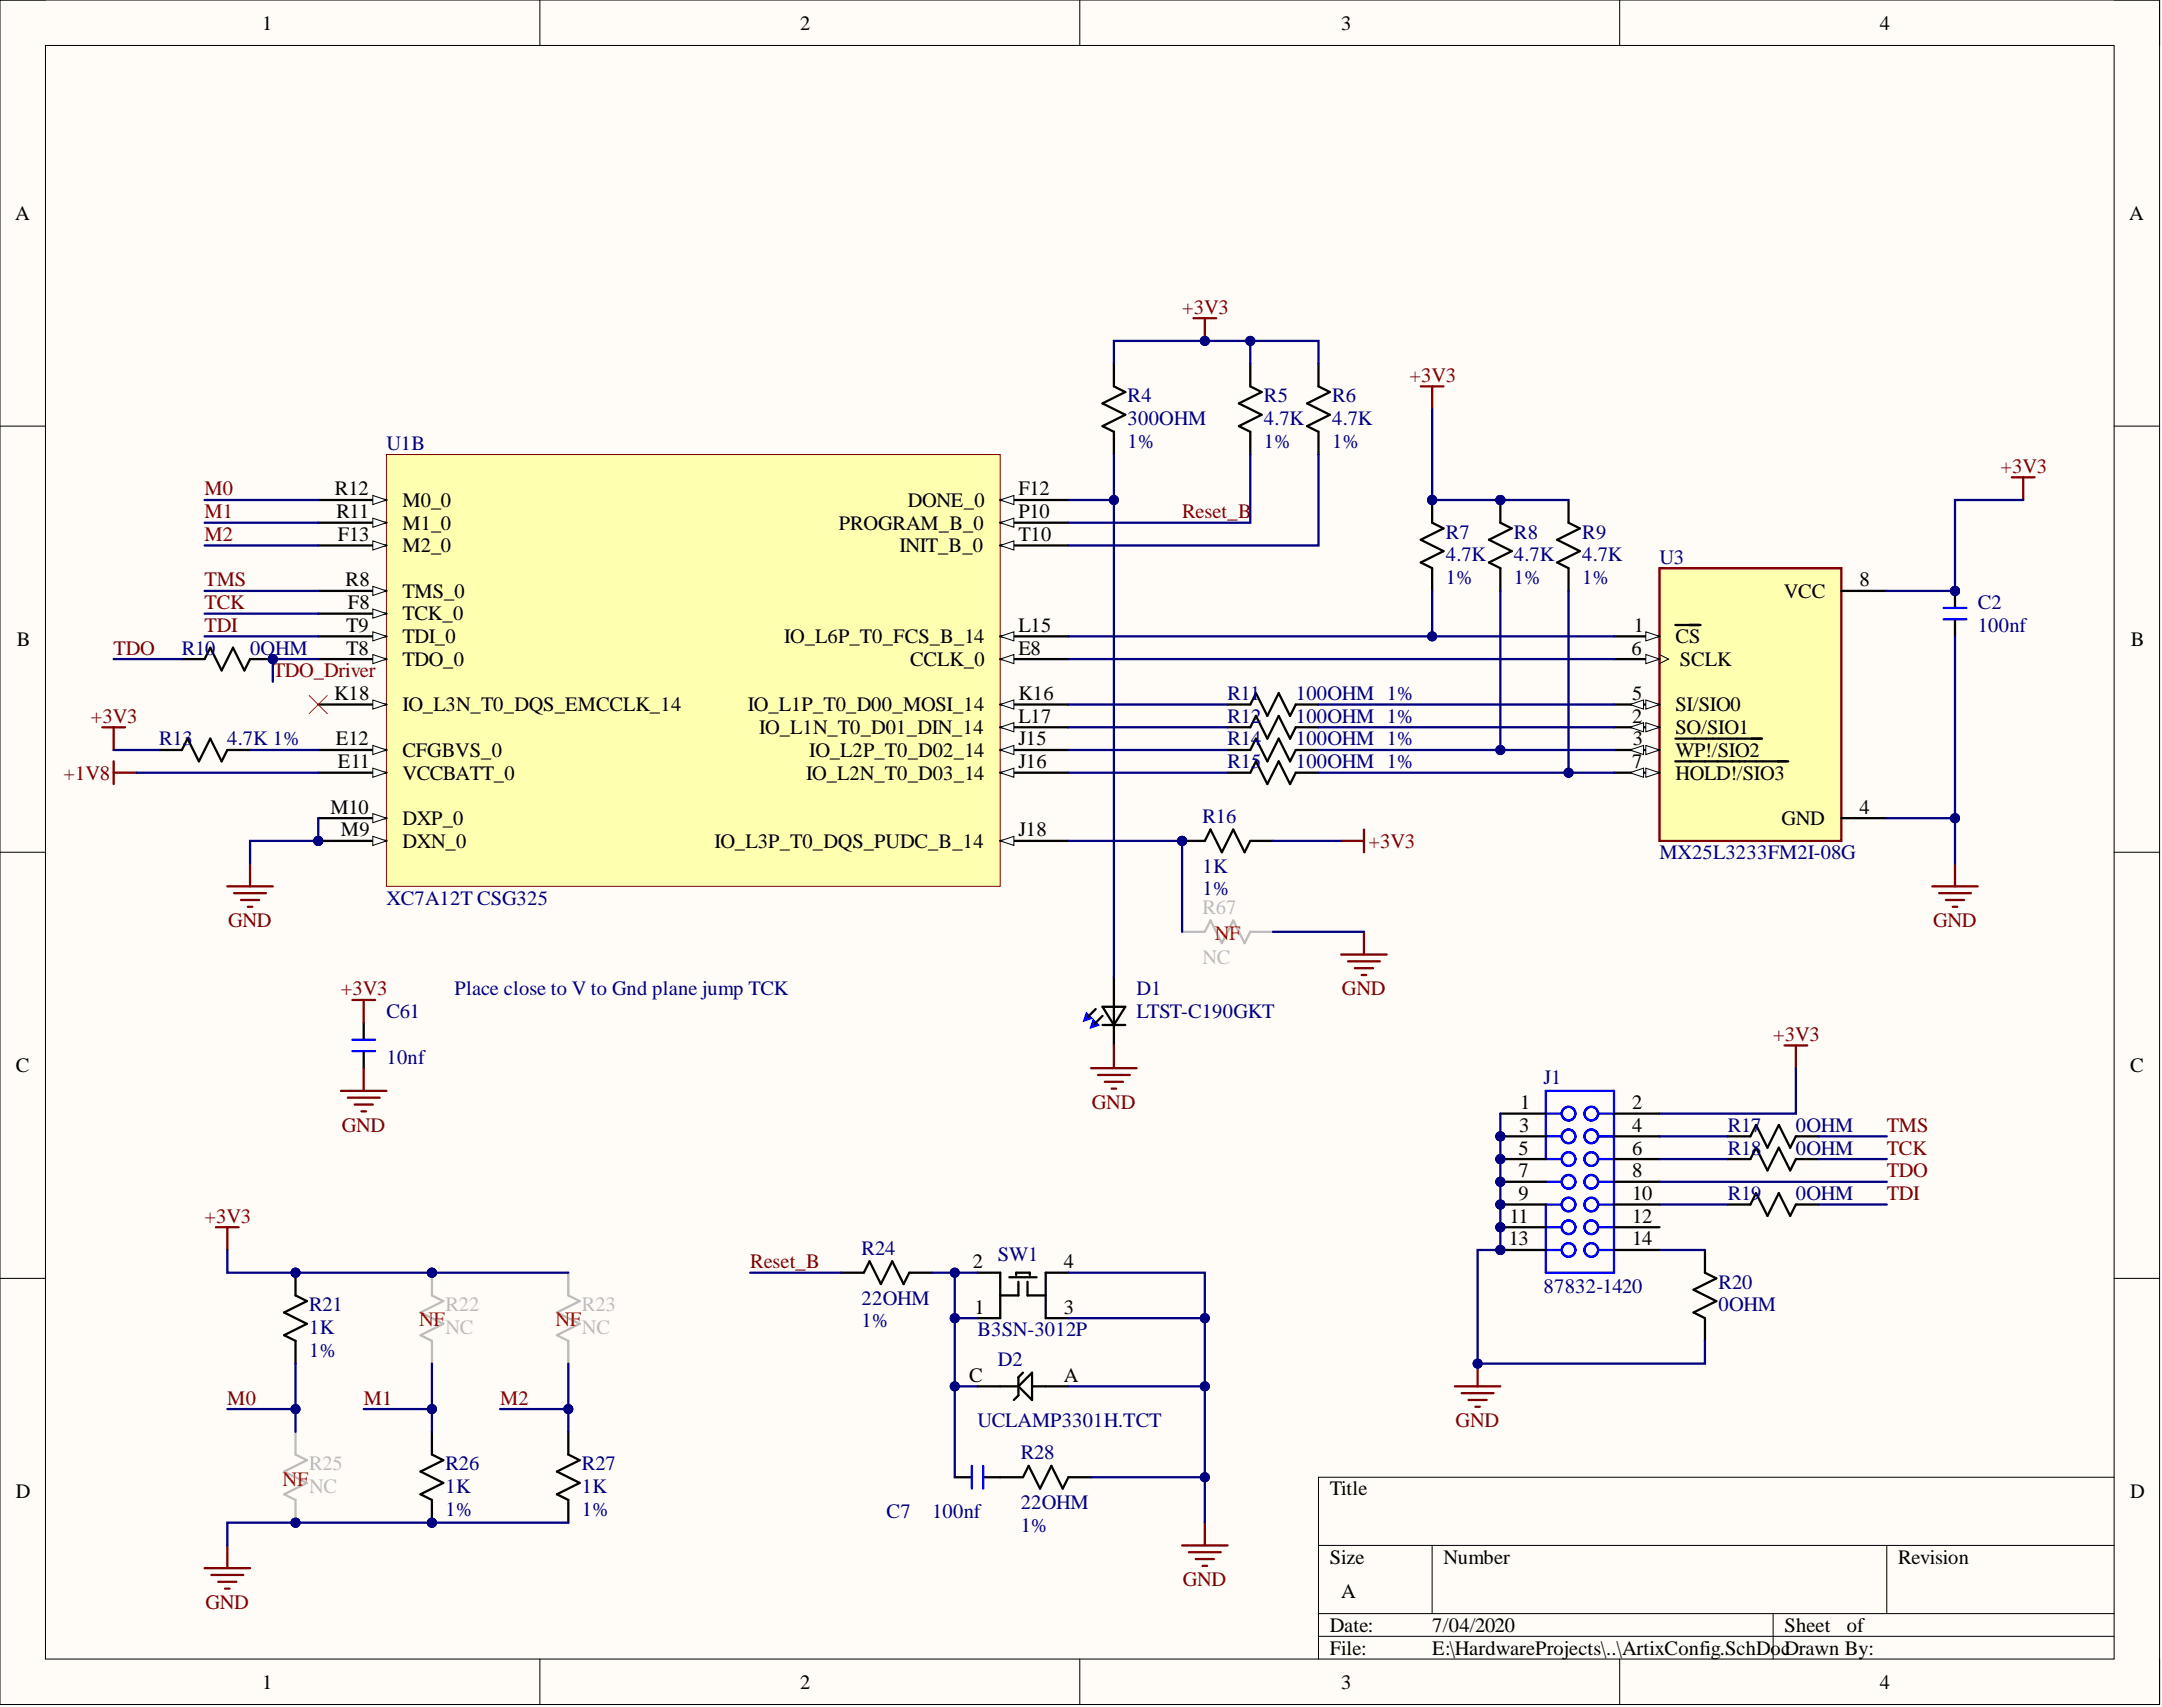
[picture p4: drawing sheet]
<svg xmlns="http://www.w3.org/2000/svg" width="241mm" height="190mm" viewBox="0 0 241 190" stroke-linecap="round" stroke-linejoin="round" font-family="sans-serif">
<defs><g id="words">
<g font-size="2.3">
<text x="29.3" y="3.3">1</text>
<text x="89.3" y="3.3">2</text>
<text x="149.7" y="3.3">3</text>
<text x="209.8" y="3.3">4</text>
<text x="1.7" y="24.5">A</text>
<text x="237.6" y="24.5">A</text>
<text x="37.4" y="55.3">R12</text>
<text x="37.6" y="57.8">R11</text>
<text x="44.9" y="56.6">M0_0</text>
<text x="44.9" y="59.1">M1_0</text>
<text x="93.6" y="59.1">PROGRAM_B_0</text>
<text x="101.3" y="56.6">DONE_0</text>
<text x="113.7" y="55.3">F12</text>
<text x="113.7" y="57.8">P10</text>
<text x="37.7" y="60.4">F13</text>
<text x="38.6" y="65.4">R8</text>
<text x="44.9" y="61.6">M2_0</text>
<text x="100.4" y="61.6">INIT_B_0</text>
<text x="113.7" y="60.4">T10</text>
<text x="207.5" y="65.4">8</text>
<text x="38.6" y="70.5">T9</text>
<text x="38.8" y="68">F8</text>
<text x="44.9" y="69.2">TCK_0</text>
<text x="44.9" y="71.8">TDI_0</text>
<text x="44.9" y="66.7">TMS_0</text>
<text x="87.5" y="71.8">IO_L6P_T0_FCS_B_14</text>
<text x="113.7" y="70.5">L15</text>
<text x="182.3" y="70.5">1</text>
<text x="187" y="71.8">CS</text>
<text x="199.1" y="66.7">VCC</text>
<text x="1.9" y="72.1">B</text>
<text x="38.6" y="73">T8</text>
<text x="44.9" y="74.3">TDO_0</text>
<text x="101.6" y="74.3">CCLK_0</text>
<text x="113.7" y="73">E8</text>
<text x="182.1" y="73">6</text>
<text x="187.5" y="74.3">SCLK</text>
<text x="237.8" y="72.1">B</text>
<text x="37.3" y="78.1">K18</text>
<text x="37.5" y="83.2">E12</text>
<text x="44.9" y="79.4">IO_L3N_T0_DQS_EMCCLK_14</text>
<text x="83.5" y="79.4">IO_L1P_T0_D00_MOSI_14</text>
<text x="84.7" y="81.9">IO_L1N_T0_D01_DIN_14</text>
<text x="113.7" y="78.1">K16</text>
<text x="113.7" y="80.7">L17</text>
<text x="113.7" y="83.2">J15</text>
<text x="182.2" y="78.1">5</text>
<text x="182.2" y="80.7">2</text>
<text x="182.3" y="83.2">3</text>
<text x="187" y="79.4">SI/SIO0</text>
<text x="187" y="81.9">SO/SIO1</text>
<text x="37.7" y="85.7">E11</text>
<text x="44.9" y="87">VCCBATT_0</text>
<text x="44.9" y="84.5">CFGBVS_0</text>
<text x="90" y="87">IO_L2N_T0_D03_14</text>
<text x="90.3" y="84.5">IO_L2P_T0_D02_14</text>
<text x="113.7" y="85.7">J16</text>
<text x="182.2" y="85.7">7</text>
<text x="187" y="84.5">WP!/SIO2</text>
<text x="187" y="87">HOLD!/SIO3</text>
<text x="36.9" y="90.8">M10</text>
<text x="38.1" y="93.3">M9</text>
<text x="44.9" y="92.1">DXP_0</text>
<text x="44.9" y="94.6">DXN_0</text>
<text x="79.8" y="94.6">IO_L3P_T0_DQS_PUDC_B_14</text>
<text x="113.7" y="93.3">J18</text>
<text x="198.8" y="92.1">GND</text>
<text x="207.5" y="90.8">4</text>
<text x="1.8" y="119.6">C</text>
<text x="237.7" y="119.6">C</text>
<text x="169.7" y="123.8">1</text>
<text x="182.2" y="123.8">2</text>
<text x="169.5" y="128.8">5</text>
<text x="169.5" y="131.4">7</text>
<text x="169.6" y="126.3">3</text>
<text x="182.2" y="126.3">4</text>
<text x="182.2" y="128.8">6</text>
<text x="182.2" y="131.4">8</text>
<text x="168.5" y="136.5">11</text>
<text x="169.5" y="133.9">9</text>
<text x="182.2" y="133.9">10</text>
<text x="182.2" y="136.5">12</text>
<text x="108.6" y="141.5">2</text>
<text x="118.7" y="141.5">4</text>
<text x="168.4" y="139">13</text>
<text x="182.2" y="139">14</text>
<text x="108.8" y="146.6">1</text>
<text x="118.7" y="146.6">3</text>
<text x="108.2" y="154.2">C</text>
<text x="118.7" y="154.2">A</text>
<text x="1.8" y="167.2">D</text>
<text x="148.4" y="166.9">Title</text>
<text x="237.7" y="167.2">D</text>
<text x="148.4" y="174.5">Size</text>
<text x="149.7" y="178.3">A</text>
<text x="161.1" y="174.5">Number</text>
<text x="211.9" y="174.5">Revision</text>
<text x="148.4" y="182.1">Date:</text>
<text x="148.4" y="184.6">File:</text>
<text x="159.8" y="182.1">7/04/2020</text>
<text x="159.8" y="184.6">E:\HardwareProjects\..\ArtixConfig.SchDocDrawn By:</text>
<text x="199.2" y="182.1">Sheet</text>
<text x="206.1" y="182.1">of</text>
<text x="29.3" y="188.4">1</text>
<text x="89.3" y="188.4">2</text>
<text x="149.7" y="188.4">3</text>
<text x="209.8" y="188.4">4</text>
</g>
<g font-size="2.3" fill="#800000">
<text x="131.9" y="35">+3V3</text>
<text x="157.3" y="42.6">+3V3</text>
<text x="223.3" y="52.8">+3V3</text>
<text x="22.8" y="55.3">M0</text>
<text x="22.8" y="57.8">M1</text>
<text x="131.9" y="57.8">Reset_B</text>
<text x="22.8" y="60.4">M2</text>
<text x="22.8" y="65.4">TMS</text>
<text x="22.8" y="68">TCK</text>
<text x="22.8" y="70.5">TDI</text>
<text x="12.7" y="73">TDO</text>
<text x="30.4" y="75.6">TDO_Driver</text>
<text x="10.1" y="80.7">+3V3</text>
<text x="7.1" y="87">+1V8</text>
<text x="152.7" y="94.6">+3V3</text>
<text x="25.5" y="103.5">GND</text>
<text x="215.7" y="103.5">GND</text>
<text x="38.1" y="111.1">+3V3</text>
<text x="149.8" y="111.1">GND</text>
<text x="197.9" y="116.2">+3V3</text>
<text x="121.9" y="123.8">GND</text>
<text x="38.1" y="126.3">GND</text>
<text x="210.6" y="126.3">TMS</text>
<text x="210.6" y="128.8">TCK</text>
<text x="210.6" y="131.4">TDO</text>
<text x="22.8" y="136.5">+3V3</text>
<text x="210.6" y="133.9">TDI</text>
<text x="83.7" y="141.5">Reset_B</text>
<text x="25.4" y="156.7">M0</text>
<text x="40.6" y="156.7">M1</text>
<text x="55.8" y="156.7">M2</text>
<text x="162.5" y="159.3">GND</text>
<text x="22.9" y="179.6">GND</text>
<text x="132" y="177">GND</text>
</g>
<g font-size="2.3" fill="#000080">
<text x="125.8" y="44.9">R4</text>
<text x="125.8" y="47.4">300OHM</text>
<text x="141.1" y="44.9">R5</text>
<text x="141.1" y="47.4">4.7K</text>
<text x="148.7" y="44.9">R6</text>
<text x="148.7" y="47.4">4.7K</text>
<text x="43.1" y="50.2">U1B</text>
<text x="125.8" y="50">1%</text>
<text x="141.1" y="50">1%</text>
<text x="148.7" y="50">1%</text>
<text x="161.4" y="65.2">1%</text>
<text x="161.4" y="60.1">R7</text>
<text x="161.4" y="62.6">4.7K</text>
<text x="169" y="65.2">1%</text>
<text x="169" y="60.1">R8</text>
<text x="169" y="62.6">4.7K</text>
<text x="176.6" y="65.2">1%</text>
<text x="176.6" y="60.1">R9</text>
<text x="176.6" y="62.6">4.7K</text>
<text x="185.2" y="62.9">U3</text>
<text x="220.7" y="68">C2</text>
<text x="220.7" y="70.5">100nf</text>
<text x="20.3" y="73">R10</text>
<text x="27.9" y="73">0OHM</text>
<text x="17.8" y="83.2">R13</text>
<text x="25.4" y="83.2">4.7K 1%</text>
<text x="137" y="78.1">R11</text>
<text x="137" y="80.7">R12</text>
<text x="137" y="83.2">R14</text>
<text x="144.6" y="78.1">100OHM 1%</text>
<text x="144.6" y="80.7">100OHM 1%</text>
<text x="144.6" y="83.2">100OHM 1%</text>
<text x="137" y="85.7">R15</text>
<text x="144.6" y="85.7">100OHM 1%</text>
<text x="134.2" y="91.8">R16</text>
<text x="185.2" y="95.9">MX25L3233FM2I-08G</text>
<text x="43.1" y="100.9">XC7A12T CSG325</text>
<text x="134.2" y="99.9">1%</text>
<text x="134.2" y="97.4">1K</text>
<text x="43.1" y="113.6">C61</text>
<text x="50.7" y="111.1">Place close to V to Gnd plane jump TCK</text>
<text x="126.9" y="111.1">D1</text>
<text x="126.9" y="113.6">LTST-C190GKT</text>
<text x="43.1" y="118.7">10nf</text>
<text x="172.3" y="121">J1</text>
<text x="192.8" y="126.3">R17</text>
<text x="192.8" y="128.8">R18</text>
<text x="200.4" y="126.3">0OHM</text>
<text x="200.4" y="128.8">0OHM</text>
<text x="192.8" y="133.9">R19</text>
<text x="200.4" y="133.9">0OHM</text>
<text x="96.2" y="140">R24</text>
<text x="111.4" y="140.8">SW1</text>
<text x="191.8" y="143.8">R20</text>
<text x="34.5" y="146.3">R21</text>
<text x="34.5" y="148.9">1K</text>
<text x="96.2" y="148.1">1%</text>
<text x="96.2" y="145.6">22OHM</text>
<text x="109.1" y="149.1">B3SN-3012P</text>
<text x="172.3" y="144.3">87832-1420</text>
<text x="191.8" y="146.3">0OHM</text>
<text x="34.5" y="151.4">1%</text>
<text x="111.4" y="152.4">D2</text>
<text x="109.1" y="159.3">UCLAMP3301H.TCT</text>
<text x="49.7" y="164.1">R26</text>
<text x="49.7" y="166.6">1K</text>
<text x="65" y="164.1">R27</text>
<text x="65" y="166.6">1K</text>
<text x="113.9" y="162.8">R28</text>
<text x="49.7" y="169.2">1%</text>
<text x="65" y="169.2">1%</text>
<text x="98.9" y="169.4">C7</text>
<text x="104" y="169.4">100nf</text>
<text x="113.9" y="170.9">1%</text>
<text x="113.9" y="168.4">22OHM</text>
</g>
<g font-size="2.3" fill="#bfbebc">
<text x="134.2" y="102">R67</text>
<text x="134.2" y="107.5">NC</text>
<text x="49.7" y="146.3">R22</text>
<text x="49.7" y="148.9">NC</text>
<text x="65" y="146.3">R23</text>
<text x="65" y="148.9">NC</text>
<text x="34.5" y="164.1">R25</text>
<text x="34.5" y="166.6">NC</text>
</g>
<g font-size="2.3" fill="#f00">
<text x="135.6" y="104.9">NF</text>
<text x="46.8" y="148">NF</text>
<text x="62" y="148">NF</text>
<text x="31.5" y="165.8">NF</text>
</g>
</g></defs>
<path d="M0 0h241v190.2h-241z" fill-rule="evenodd" fill="#fffcf8"/>
<path d="M0 0h241v190.2h-241z" fill="none" stroke="#000" stroke-width=".11"/>
<path d="M5.1 5.1h230.9v180h-230.9z" fill-rule="evenodd" fill="#fffcf8"/>
<g fill="none" stroke="#000" stroke-width=".11">
<path d="M0 0h5.1M5.1 5.1h230.9v180h-230.9zM60.3 0v5.1M120.5 0v5.1M180.8 0v5.1M236 0h5v5.1M0 47.6h5.1M236 47.6h5M0 95.1h5.1M236 95.1h5M0 142.7h5.1M236 142.7h5"/>
<path d="M147.2 172.5h88.8M159.8 172.5v7.6M210.6 172.5v7.6M236 164.9h-88.8v20.2M60.3 185.1v5.1M120.5 185.1v5.1M147.2 180.1h88.8M147.2 182.6h88.8M180.8 185.1v5.1M197.9 180.1v5M241 185.1v5.1"/>
</g>
<circle cx="35.5" cy="93.8" r=".51" fill="#000080"/>
<circle cx="35.5" cy="93.8" r=".51" fill="none" stroke="#000080" stroke-width=".11"/>
<path d="M43.1 50.7h68.5v48.2h-68.5z" fill-rule="evenodd" fill="#ffffb0"/>
<path d="M43.1 50.7h68.5v48.2h-68.5z" fill="none" stroke="#800000" stroke-width=".11"/>
<path d="M111.6 55.8h7.6" fill="none" stroke="#000" stroke-width=".25"/>
<path d="M111.6 55.8l1.6-.5v1z" fill="#f8fcff"/>
<path d="M111.6 55.8l1.6-.5v1z" fill="none" stroke="#000" stroke-width=".11"/>
<path d="M35.5 91.3h7.6" fill="none" stroke="#000" stroke-width=".25"/>
<path d="M41.6 90.8l1.5 .5-1.5 .5z" fill="#f8fcff"/>
<path d="M41.6 90.8l1.5 .5-1.5 .5z" fill="none" stroke="#000" stroke-width=".11"/>
<path d="M35.5 86.2h7.6" fill="none" stroke="#000" stroke-width=".25"/>
<path d="M41.6 85.7l1.5 .5-1.5 .5z" fill="#f8fcff"/>
<path d="M41.6 85.7l1.5 .5-1.5 .5z" fill="none" stroke="#000" stroke-width=".11"/>
<path d="M35.5 68.5h7.6" fill="none" stroke="#000" stroke-width=".25"/>
<path d="M41.6 68l1.5 .5-1.5 .5z" fill="#f8fcff"/>
<path d="M41.6 68l1.5 .5-1.5 .5z" fill="none" stroke="#000" stroke-width=".11"/>
<path d="M35.5 93.8h7.6" fill="none" stroke="#000" stroke-width=".25"/>
<path d="M41.6 93.3l1.5 .5-1.5 .6z" fill="#f8fcff"/>
<path d="M41.6 93.3l1.5 .5-1.5 .6z" fill="none" stroke="#000" stroke-width=".11"/>
<circle cx="35.5" cy="93.8" r=".51" fill="#000080"/>
<circle cx="35.5" cy="93.8" r=".51" fill="none" stroke="#000080" stroke-width=".11"/>
<path d="M111.6 73.6h7.6" fill="none" stroke="#000" stroke-width=".25"/>
<path d="M111.6 73.6l1.6-.6v1.1z" fill="#f8fcff"/>
<path d="M111.6 73.6l1.6-.6v1.1z" fill="none" stroke="#000" stroke-width=".11"/>
<path d="M35.5 55.8h7.6" fill="none" stroke="#000" stroke-width=".25"/>
<path d="M41.6 55.3l1.5 .5-1.5 .5z" fill="#f8fcff"/>
<path d="M41.6 55.3l1.5 .5-1.5 .5z" fill="none" stroke="#000" stroke-width=".11"/>
<path d="M35.5 58.3h7.6" fill="none" stroke="#000" stroke-width=".25"/>
<path d="M41.6 57.8l1.5 .5-1.5 .5z" fill="#f8fcff"/>
<path d="M41.6 57.8l1.5 .5-1.5 .5z" fill="none" stroke="#000" stroke-width=".11"/>
<path d="M111.6 60.9h7.6" fill="none" stroke="#000" stroke-width=".25"/>
<path d="M111.6 60.9l1.6-.5v1z" fill="#f8fcff"/>
<path d="M111.6 60.9l1.6-.5v1z" fill="none" stroke="#000" stroke-width=".11"/>
<path d="M35.5 71h7.6" fill="none" stroke="#000" stroke-width=".25"/>
<path d="M41.6 70.5l1.5 .5-1.5 .5z" fill="#f8fcff"/>
<path d="M41.6 70.5l1.5 .5-1.5 .5z" fill="none" stroke="#000" stroke-width=".11"/>
<path d="M35.5 73.6h7.6" fill="none" stroke="#000" stroke-width=".25"/>
<path d="M41.6 73l1.5 .6-1.5 .5z" fill="#f8fcff"/>
<path d="M41.6 73l1.5 .6-1.5 .5z" fill="none" stroke="#000" stroke-width=".11"/>
<path d="M35.5 60.9h7.6" fill="none" stroke="#000" stroke-width=".25"/>
<path d="M41.6 60.4l1.5 .5-1.5 .5z" fill="#f8fcff"/>
<path d="M41.6 60.4l1.5 .5-1.5 .5z" fill="none" stroke="#000" stroke-width=".11"/>
<path d="M35.5 83.7h7.6" fill="none" stroke="#000" stroke-width=".25"/>
<path d="M41.6 83.2l1.5 .5-1.5 .5z" fill="#f8fcff"/>
<path d="M41.6 83.2l1.5 .5-1.5 .5z" fill="none" stroke="#000" stroke-width=".11"/>
<path d="M111.6 58.3h7.6" fill="none" stroke="#000" stroke-width=".25"/>
<path d="M111.6 58.3l1.6-.5v1z" fill="#f8fcff"/>
<path d="M111.6 58.3l1.6-.5v1z" fill="none" stroke="#000" stroke-width=".11"/>
<path d="M35.5 65.9h7.6" fill="none" stroke="#000" stroke-width=".25"/>
<path d="M41.6 65.4l1.5 .5-1.5 .6z" fill="#f8fcff"/>
<path d="M41.6 65.4l1.5 .5-1.5 .6z" fill="none" stroke="#000" stroke-width=".11"/>
<path d="M111.6 78.6h7.6" fill="none" stroke="#000" stroke-width=".25"/>
<path d="M111.6 78.6l1.6-.5v1z" fill="#f8fcff"/>
<path d="M111.6 78.6l1.6-.5v1z" fill="none" stroke="#000" stroke-width=".11"/>
<path d="M111.6 81.2h7.6" fill="none" stroke="#000" stroke-width=".25"/>
<path d="M111.6 81.2l1.6-.5v1z" fill="#f8fcff"/>
<path d="M111.6 81.2l1.6-.5v1z" fill="none" stroke="#000" stroke-width=".11"/>
<path d="M111.6 83.7h7.6" fill="none" stroke="#000" stroke-width=".25"/>
<path d="M111.6 83.7l1.6-.5v1z" fill="#f8fcff"/>
<path d="M111.6 83.7l1.6-.5v1z" fill="none" stroke="#000" stroke-width=".11"/>
<path d="M111.6 86.2h7.6" fill="none" stroke="#000" stroke-width=".25"/>
<path d="M111.6 86.2l1.6-.5v1z" fill="#f8fcff"/>
<path d="M111.6 86.2l1.6-.5v1z" fill="none" stroke="#000" stroke-width=".11"/>
<path d="M111.6 93.8h7.6" fill="none" stroke="#000" stroke-width=".25"/>
<path d="M111.6 93.8l1.6-.5v1.1z" fill="#f8fcff"/>
<path d="M111.6 93.8l1.6-.5v1.1z" fill="none" stroke="#000" stroke-width=".11"/>
<path d="M111.6 71h7.6" fill="none" stroke="#000" stroke-width=".25"/>
<path d="M111.6 71l1.6-.5v1z" fill="#f8fcff"/>
<path d="M111.6 71l1.6-.5v1z" fill="none" stroke="#000" stroke-width=".11"/>
<path d="M35.5 78.6h7.6" fill="none" stroke="#000" stroke-width=".25"/>
<path d="M41.6 78.1l1.5 .5-1.5 .5z" fill="#f8fcff"/>
<path d="M41.6 78.1l1.5 .5-1.5 .5z" fill="none" stroke="#000" stroke-width=".11"/>
<path d="M11.4 81.2h2.6M12.7 81.2v2.5M12.7 85v2.5M12.7 86.2h2.5M25.4 98.9h5M26.1 99.7h3.6M27.9 96.4v2.5M26.9 100.4h2M27.7 101.2h.5M24.1 137h2.5M25.4 137v2.5" fill="none" stroke="#800000" stroke-width=".25"/>
<circle cx="33" cy="142" r=".51" fill="#000080"/>
<circle cx="33" cy="142" r=".51" fill="none" stroke="#000080" stroke-width=".11"/>
<path d="M33 142v2.6M33 149.6v2.6" fill="none" stroke="#000" stroke-width=".25"/>
<circle cx="33" cy="142" r=".51" fill="#000080"/>
<circle cx="33" cy="142" r=".51" fill="none" stroke="#000080" stroke-width=".11"/>
<path d="M33 144.6l1.3 .6-2.6 1.3 2.6 1.2-2.6 1.3 1.3 .6" fill="none" stroke="#000" stroke-width=".25"/>
<circle cx="48.2" cy="169.9" r=".51" fill="#000080"/>
<circle cx="48.2" cy="169.9" r=".51" fill="none" stroke="#000080" stroke-width=".11"/>
<path d="M48.2 167.4v2.5" fill="none" stroke="#000" stroke-width=".25"/>
<circle cx="48.2" cy="169.9" r=".51" fill="#000080"/>
<circle cx="48.2" cy="169.9" r=".51" fill="none" stroke="#000080" stroke-width=".11"/>
<path d="M48.2 159.8v2.5l1.3 .7-2.6 1.2 2.6 1.3-2.6 1.3 1.3 .6M63.4 159.8v2.5l1.3 .7-2.5 1.2 2.5 1.3-2.5 1.3 1.2 .6v2.5" fill="none" stroke="#000" stroke-width=".25"/>
<circle cx="33" cy="169.9" r=".51" fill="#000080"/>
<circle cx="33" cy="169.9" r=".51" fill="none" stroke="#000080" stroke-width=".11"/>
<path d="M33 167.4v2.5" fill="none" stroke="#bfbebc" stroke-width=".25"/>
<circle cx="33" cy="169.9" r=".51" fill="#000080"/>
<circle cx="33" cy="169.9" r=".51" fill="none" stroke="#000080" stroke-width=".11"/>
<path d="M33 159.8v2.5l1.3 .7-2.6 1.2 2.6 1.3-2.6 1.3 1.3 .6" fill="none" stroke="#bfbebc" stroke-width=".25"/>
<circle cx="48.2" cy="142" r=".51" fill="#000080"/>
<circle cx="48.2" cy="142" r=".51" fill="none" stroke="#000080" stroke-width=".11"/>
<path d="M48.2 142v2.6M48.2 149.6v2.6" fill="none" stroke="#bfbebc" stroke-width=".25"/>
<circle cx="48.2" cy="142" r=".51" fill="#000080"/>
<circle cx="48.2" cy="142" r=".51" fill="none" stroke="#000080" stroke-width=".11"/>
<path d="M48.2 144.6l1.3 .6-2.6 1.3 2.6 1.2-2.6 1.3 1.3 .6M63.4 142v2.6l1.3 .6-2.5 1.3 2.5 1.2-2.5 1.3 1.2 .6v2.6" fill="none" stroke="#bfbebc" stroke-width=".25"/>
<path d="M158.6 43.1h2.5M159.8 43.1v2.6M22.8 175h5.1M23.6 175.8h3.5M24.4 176.5h2M25.1 177.3h.5M25.4 172.5v2.5" fill="none" stroke="#800000" stroke-width=".25"/>
<path d="M137 78.6h2.5l.7-1.2 1.2 2.5 1.3-2.5 1.3 2.5 .6-1.3h2.6M17.8 83.7h2.5l.6-1.3 1.3 2.6 1.3-2.6 1.2 2.6 .7-1.3h2.5M137 83.7h2.5l.7-1.3 1.2 2.6 1.3-2.6 1.3 2.6 .6-1.3h2.6M137 81.2h2.5l.7-1.3 1.2 2.5 1.3-2.5 1.3 2.5 .6-1.2h2.6M137 86.2h2.5l.7-1.2 1.2 2.5 1.3-2.5 1.3 2.5 .6-1.3h2.6" fill="none" stroke="#000" stroke-width=".25"/>
<circle cx="167.5" cy="55.8" r=".51" fill="#000080"/>
<circle cx="167.5" cy="55.8" r=".51" fill="none" stroke="#000080" stroke-width=".11"/>
<path d="M167.5 55.8v2.5M167.5 63.4v2.5" fill="none" stroke="#000" stroke-width=".25"/>
<circle cx="167.5" cy="55.8" r=".51" fill="#000080"/>
<circle cx="167.5" cy="55.8" r=".51" fill="none" stroke="#000080" stroke-width=".11"/>
<path d="M167.5 58.3l1.2 .7-2.5 1.2 2.5 1.3-2.5 1.3 1.3 .6M175.1 55.8v2.5l1.2 .7-2.5 1.2 2.5 1.3-2.5 1.3 1.3 .6v2.5" fill="none" stroke="#000" stroke-width=".25"/>
<circle cx="159.8" cy="55.8" r=".51" fill="#000080"/>
<circle cx="159.8" cy="55.8" r=".51" fill="none" stroke="#000080" stroke-width=".11"/>
<path d="M159.8 55.8v2.5M159.8 63.4v2.5" fill="none" stroke="#000" stroke-width=".25"/>
<circle cx="159.8" cy="55.8" r=".51" fill="#000080"/>
<circle cx="159.8" cy="55.8" r=".51" fill="none" stroke="#000080" stroke-width=".11"/>
<path d="M159.8 58.3l1.3 .7-2.5 1.2 2.5 1.3-2.5 1.3 1.2 .6" fill="none" stroke="#000" stroke-width=".25"/>
<path d="M224.5 53.3h2.6M225.8 53.3v2.5" fill="none" stroke="#800000" stroke-width=".25"/>
<circle cx="218.2" cy="65.9" r=".51" fill="#000080"/>
<circle cx="218.2" cy="65.9" r=".51" fill="none" stroke="#000080" stroke-width=".11"/>
<path d="M218.2 65.9v1.9" fill="none" stroke="#000" stroke-width=".25"/>
<circle cx="218.2" cy="65.9" r=".51" fill="#000080"/>
<circle cx="218.2" cy="65.9" r=".51" fill="none" stroke="#000080" stroke-width=".11"/>
<path d="M218.2 69.1v1.9" fill="none" stroke="#000" stroke-width=".25"/>
<path d="M216.9 69.1h2.6M216.9 67.8h2.6" fill="none" stroke="#00f" stroke-width=".25"/>
<path d="M215.7 98.9h5M216.4 99.7h3.6M218.2 96.4v2.5M217.2 100.4h2M217.9 101.2h.5" fill="none" stroke="#800000" stroke-width=".25"/>
<circle cx="131.9" cy="93.8" r=".51" fill="#000080"/>
<circle cx="131.9" cy="93.8" r=".51" fill="none" stroke="#000080" stroke-width=".11"/>
<path d="M131.9 93.8h2.6" fill="none" stroke="#000" stroke-width=".25"/>
<circle cx="131.9" cy="93.8" r=".51" fill="#000080"/>
<circle cx="131.9" cy="93.8" r=".51" fill="none" stroke="#000080" stroke-width=".11"/>
<path d="M134.5 93.8l.6-1.2 1.3 2.5 1.2-2.5 1.3 2.5 .6-1.3h2.6" fill="none" stroke="#000" stroke-width=".25"/>
<path d="M149.7 93.8h2.5M152.2 92.6v2.5" fill="none" stroke="#800000" stroke-width=".25"/>
<path d="M122 113.9l.5 .5-.7 .2z" fill="#00f"/>
<path d="M122 113.9l.5 .5-.7 .2z" fill="none" stroke="#00f" stroke-width=".25"/>
<path d="M121.3 113.1l.5 .5-.8 .3z" fill="#00f"/>
<path d="M121.3 113.1l.5 .5-.8 .3z" fill="none" stroke="#00f" stroke-width=".25"/>
<path d="M124.3 40.6v2.5l1.3 .7-2.5 1.2 2.5 1.3-2.5 1.3 1.2 .6v2.5M139.5 40.6v2.5l1.3 .7-2.5 1.2 2.5 1.3-2.5 1.3 1.2 .6v2.5M147.2 40.6v2.5l1.2 .7-2.5 1.2 2.5 1.3-2.5 1.3 1.3 .6v2.5M122.3 112.6l-.9 .9M123.1 113.4l-.9 .9M123.1 112.4h2.5l-1.3 2zM123.1 114.4h2.5M124.3 109.1v7.6" fill="none" stroke="#000" stroke-width=".25"/>
<path d="M133.2 35.5h2.5M134.5 35.5v2.5M121.8 119.2h5.1M122.5 120h3.6M124.3 116.7v2.5M123.3 120.7h2M124.1 121.5h.5" fill="none" stroke="#800000" stroke-width=".25"/>
<circle cx="134.5" cy="38" r=".51" fill="#000080"/>
<circle cx="134.5" cy="38" r=".51" fill="none" stroke="#000080" stroke-width=".11"/>
<circle cx="167.5" cy="126.8" r=".51" fill="#000080"/>
<circle cx="167.5" cy="126.8" r=".51" fill="none" stroke="#000080" stroke-width=".11"/>
<circle cx="167.5" cy="129.4" r=".51" fill="#000080"/>
<circle cx="167.5" cy="129.4" r=".51" fill="none" stroke="#000080" stroke-width=".11"/>
<circle cx="167.5" cy="131.9" r=".51" fill="#000080"/>
<circle cx="167.5" cy="131.9" r=".51" fill="none" stroke="#000080" stroke-width=".11"/>
<circle cx="167.5" cy="134.4" r=".51" fill="#000080"/>
<circle cx="167.5" cy="134.4" r=".51" fill="none" stroke="#000080" stroke-width=".11"/>
<circle cx="167.5" cy="137" r=".51" fill="#000080"/>
<circle cx="167.5" cy="137" r=".51" fill="none" stroke="#000080" stroke-width=".11"/>
<circle cx="167.5" cy="139.5" r=".51" fill="#000080"/>
<circle cx="167.5" cy="139.5" r=".51" fill="none" stroke="#000080" stroke-width=".11"/>
<g fill="none" stroke="#00f" stroke-width=".25">
<path d="M172.5 124.3h1.8M172.5 126.8h1.8M172.5 131.9h1.8M172.5 137h1.8M172.5 139.5h1.8M174.3 129.4h-1.8v-7.7h7.6v20.3h-7.6v-7.6h1.8M178.4 124.3h1.7M178.4 126.8h1.7M178.4 129.4h1.7M178.4 131.9h1.7M178.4 134.4h1.7M178.4 137h1.7"/>
<path d="M178.4 139.5h1.7"/>
<circle cx="175.1" cy="139.5" r=".76"/>
<circle cx="175.1" cy="126.8" r=".76"/>
<circle cx="175.1" cy="134.4" r=".76"/>
<circle cx="175.1" cy="137" r=".76"/>
<circle cx="175.1" cy="124.3" r=".76"/>
<circle cx="175.1" cy="129.4" r=".76"/>
<circle cx="175.1" cy="131.9" r=".76"/>
<circle cx="177.6" cy="139.5" r=".76"/>
<circle cx="177.6" cy="126.8" r=".76"/>
<circle cx="177.6" cy="134.4" r=".76"/>
<circle cx="177.6" cy="137" r=".76"/>
<circle cx="177.6" cy="124.3" r=".76"/>
<circle cx="177.6" cy="129.4" r=".76"/>
<circle cx="177.6" cy="131.9" r=".76"/>
</g>
<path d="M167.5 124.3h5M167.5 126.8h5" fill="none" stroke="#000" stroke-width=".25"/>
<circle cx="167.5" cy="126.8" r=".51" fill="#000080"/>
<circle cx="167.5" cy="126.8" r=".51" fill="none" stroke="#000080" stroke-width=".11"/>
<path d="M167.5 129.4h5" fill="none" stroke="#000" stroke-width=".25"/>
<circle cx="167.5" cy="129.4" r=".51" fill="#000080"/>
<circle cx="167.5" cy="129.4" r=".51" fill="none" stroke="#000080" stroke-width=".11"/>
<path d="M167.5 131.9h5" fill="none" stroke="#000" stroke-width=".25"/>
<circle cx="167.5" cy="131.9" r=".51" fill="#000080"/>
<circle cx="167.5" cy="131.9" r=".51" fill="none" stroke="#000080" stroke-width=".11"/>
<path d="M167.5 134.4h5" fill="none" stroke="#000" stroke-width=".25"/>
<circle cx="167.5" cy="134.4" r=".51" fill="#000080"/>
<circle cx="167.5" cy="134.4" r=".51" fill="none" stroke="#000080" stroke-width=".11"/>
<path d="M167.5 137h5" fill="none" stroke="#000" stroke-width=".25"/>
<circle cx="167.5" cy="137" r=".51" fill="#000080"/>
<circle cx="167.5" cy="137" r=".51" fill="none" stroke="#000080" stroke-width=".11"/>
<path d="M167.5 139.5h5" fill="none" stroke="#000" stroke-width=".25"/>
<circle cx="167.5" cy="139.5" r=".51" fill="#000080"/>
<circle cx="167.5" cy="139.5" r=".51" fill="none" stroke="#000080" stroke-width=".11"/>
<path d="M180.1 124.3h5.1M180.1 126.8h5.1M180.1 129.4h5.1M180.1 131.9h5.1M180.1 134.4h5.1M180.1 137h5.1M180.1 139.5h5.1" fill="none" stroke="#000" stroke-width=".25"/>
<path d="M199.2 116.7h2.5M200.4 116.7v2.5M162.4 154.7h5.1M163.1 155.5h3.6M163.9 156.2h2M164.7 157h.5M164.9 152.2v2.5" fill="none" stroke="#800000" stroke-width=".25"/>
<circle cx="164.9" cy="152.2" r=".51" fill="#000080"/>
<circle cx="164.9" cy="152.2" r=".51" fill="none" stroke="#000080" stroke-width=".11"/>
<path d="M190.3 139.5v2.5l1.3 .7-2.6 1.2 2.6 1.3-2.6 1.3 1.3 .6v2.5M192.8 126.8h2.6l.6-1.3 1.3 2.6 1.2-2.6 1.3 2.6 .6-1.3h2.6M192.8 129.4h2.6l.6-1.3 1.3 2.5 1.2-2.5 1.3 2.5 .6-1.2h2.6M192.8 134.4h2.6l.6-1.2 1.3 2.5 1.2-2.5 1.3 2.5 .6-1.3h2.6M109.1 142h2.5v5.1h-2.5M112.7 142.5h3M113.4 142.3v-.3h1.5v.3M113.7 143v1.6h-2.1M114.7 143v1.6h2M119.2 142h-2.5v5.1h2.5" fill="none" stroke="#000" stroke-width=".25"/>
<path d="M131.9 172.5h5.1M132.7 173.2h3.5M133.5 174h2M134.2 174.8h.5M134.5 169.9v2.6" fill="none" stroke="#800000" stroke-width=".25"/>
<path d="M34.5 77.6l2 2M36.5 77.6l-2 2" fill="none" stroke="#f00" stroke-width=".11"/>
<circle cx="30.4" cy="73.6" r=".51" fill="#000080"/>
<circle cx="30.4" cy="73.6" r=".51" fill="none" stroke="#000080" stroke-width=".11"/>
<path d="M20.3 73.6h2.5M27.9 73.6h2.5" fill="none" stroke="#000" stroke-width=".25"/>
<circle cx="30.4" cy="73.6" r=".51" fill="#000080"/>
<circle cx="30.4" cy="73.6" r=".51" fill="none" stroke="#000080" stroke-width=".11"/>
<path d="M22.8 73.6l.7-1.3 1.2 2.5 1.3-2.5 1.3 2.5 .6-1.2" fill="none" stroke="#000" stroke-width=".25"/>
<path d="M185.2 63.4h20.3v30.4h-20.3z" fill-rule="evenodd" fill="#ffffb0"/>
<path d="M185.2 63.4h20.3v30.4h-20.3z" fill="none" stroke="#800000" stroke-width=".25"/>
<path d="M180.1 71h5.1" fill="none" stroke="#000" stroke-width=".25"/>
<path d="M183.7 70.5l1.5 .5-1.5 .5z" fill="#f8fcff"/>
<path d="M183.7 70.5l1.5 .5-1.5 .5z" fill="none" stroke="#000" stroke-width=".11"/>
<path d="M180.1 73.6h5.1M187 69.7h2.8" fill="none" stroke="#000" stroke-width=".25"/>
<path d="M183.7 73l1.5 .6-1.5 .5z" fill="#f8fcff"/>
<path d="M183.7 73l1.5 .6-1.5 .5zM185.2 73l1 .6-1 .5" fill="none" stroke="#000" stroke-width=".11"/>
<path d="M180.1 78.6h5.1" fill="none" stroke="#000" stroke-width=".25"/>
<path d="M183.7 78.1l1.5 .5-1.5 .5z" fill="#f8fcff"/>
<path d="M183.7 78.1l1.5 .5-1.5 .5z" fill="none" stroke="#000" stroke-width=".11"/>
<path d="M181.9 78.6l1.5-.5v1z" fill="#f8fcff"/>
<path d="M181.9 78.6l1.5-.5v1z" fill="none" stroke="#000" stroke-width=".11"/>
<path d="M180.1 81.2h5.1" fill="none" stroke="#000" stroke-width=".25"/>
<path d="M183.7 80.7l1.5 .5-1.5 .5z" fill="#f8fcff"/>
<path d="M183.7 80.7l1.5 .5-1.5 .5z" fill="none" stroke="#000" stroke-width=".11"/>
<path d="M181.9 81.2l1.5-.5v1z" fill="#f8fcff"/>
<path d="M181.9 81.2l1.5-.5v1z" fill="none" stroke="#000" stroke-width=".11"/>
<path d="M180.1 83.7h5.1" fill="none" stroke="#000" stroke-width=".25"/>
<path d="M183.7 83.2l1.5 .5-1.5 .5z" fill="#f8fcff"/>
<path d="M183.7 83.2l1.5 .5-1.5 .5z" fill="none" stroke="#000" stroke-width=".11"/>
<path d="M181.9 83.7l1.5-.5v1z" fill="#f8fcff"/>
<path d="M181.9 83.7l1.5-.5v1z" fill="none" stroke="#000" stroke-width=".11"/>
<path d="M180.1 86.2h5.1M187 82.4h9.7" fill="none" stroke="#000" stroke-width=".25"/>
<path d="M183.7 85.7l1.5 .5-1.5 .5z" fill="#f8fcff"/>
<path d="M183.7 85.7l1.5 .5-1.5 .5z" fill="none" stroke="#000" stroke-width=".11"/>
<path d="M181.9 86.2l1.5-.5v1z" fill="#f8fcff"/>
<path d="M181.9 86.2l1.5-.5v1z" fill="none" stroke="#000" stroke-width=".11"/>
<path d="M205.5 65.9h5.1M187 85h12.6M205.5 91.3h5.1M93.9 142h2.5l.6-1.2 1.3 2.5 1.3-2.5 1.3 2.5 .6-1.3h2.5M109.1 154.7h4.6M113.7 154.7l1.5-1.5v3zM114.2 153.2l-.5 .5v2l-.5 .5M115.2 154.7h4M106.6 164.9h1.9M109.7 164.9h4.5l.6-1.3 1.3 2.5 1.2-2.5 1.3 2.5 .6-1.2h2.6" fill="none" stroke="#000" stroke-width=".25"/>
<path d="M108.5 163.6v2.5M109.7 163.6v2.5" fill="none" stroke="#00f" stroke-width=".25"/>
<path d="M15.2 86.2h20.3M35.5 91.3v2.5h-7.6v2.6" fill="none" stroke="#000080" stroke-width=".25"/>
<circle cx="35.5" cy="93.8" r=".51" fill="#000080"/>
<circle cx="35.5" cy="93.8" r=".51" fill="none" stroke="#000080" stroke-width=".11"/>
<path d="M22.8 55.8h12.7M22.8 58.3h12.7M22.8 60.9h12.7M12.7 83.7h5.1M27.9 83.7h7.6M25.4 139.5v2.5h38" fill="none" stroke="#000080" stroke-width=".25"/>
<circle cx="33" cy="142" r=".51" fill="#000080"/>
<circle cx="33" cy="142" r=".51" fill="none" stroke="#000080" stroke-width=".11"/>
<circle cx="48.2" cy="142" r=".51" fill="#000080"/>
<circle cx="48.2" cy="142" r=".51" fill="none" stroke="#000080" stroke-width=".11"/>
<path d="M63.4 169.9h-38v2.6" fill="none" stroke="#000080" stroke-width=".25"/>
<circle cx="48.2" cy="169.9" r=".51" fill="#000080"/>
<circle cx="48.2" cy="169.9" r=".51" fill="none" stroke="#000080" stroke-width=".11"/>
<circle cx="33" cy="169.9" r=".51" fill="#000080"/>
<circle cx="33" cy="169.9" r=".51" fill="none" stroke="#000080" stroke-width=".11"/>
<path d="M25.4 157.3h7.6" fill="none" stroke="#000080" stroke-width=".25"/>
<circle cx="33" cy="157.3" r=".51" fill="#000080"/>
<circle cx="33" cy="157.3" r=".51" fill="none" stroke="#000080" stroke-width=".11"/>
<path d="M40.6 157.3h7.6" fill="none" stroke="#000080" stroke-width=".25"/>
<circle cx="48.2" cy="157.3" r=".51" fill="#000080"/>
<circle cx="48.2" cy="157.3" r=".51" fill="none" stroke="#000080" stroke-width=".11"/>
<path d="M63.4 152.2v5.1" fill="none" stroke="#000080" stroke-width=".25"/>
<circle cx="63.4" cy="157.3" r=".51" fill="#000080"/>
<circle cx="63.4" cy="157.3" r=".51" fill="none" stroke="#000080" stroke-width=".11"/>
<path d="M55.8 157.3h7.6v2.5" fill="none" stroke="#000080" stroke-width=".25"/>
<circle cx="63.4" cy="157.3" r=".51" fill="#000080"/>
<circle cx="63.4" cy="157.3" r=".51" fill="none" stroke="#000080" stroke-width=".11"/>
<path d="M33 152.2v7.6" fill="none" stroke="#000080" stroke-width=".25"/>
<circle cx="33" cy="157.3" r=".51" fill="#000080"/>
<circle cx="33" cy="157.3" r=".51" fill="none" stroke="#000080" stroke-width=".11"/>
<path d="M48.2 152.2v7.6" fill="none" stroke="#000080" stroke-width=".25"/>
<circle cx="48.2" cy="157.3" r=".51" fill="#000080"/>
<circle cx="48.2" cy="157.3" r=".51" fill="none" stroke="#000080" stroke-width=".11"/>
<path d="M119.2 78.6h17.8M119.2 73.6h60.9M147.2 78.6h32.9M119.2 81.2h17.8M119.2 83.7h17.8M119.2 86.2h17.8M147.2 86.2h32.9M147.2 81.2h32.9" fill="none" stroke="#000080" stroke-width=".25"/>
<circle cx="175.1" cy="86.2" r=".51" fill="#000080"/>
<circle cx="175.1" cy="86.2" r=".51" fill="none" stroke="#000080" stroke-width=".11"/>
<path d="M147.2 83.7h32.9" fill="none" stroke="#000080" stroke-width=".25"/>
<circle cx="167.5" cy="83.7" r=".51" fill="#000080"/>
<circle cx="167.5" cy="83.7" r=".51" fill="none" stroke="#000080" stroke-width=".11"/>
<path d="M167.5 65.9v17.8" fill="none" stroke="#000080" stroke-width=".25"/>
<circle cx="167.5" cy="83.7" r=".51" fill="#000080"/>
<circle cx="167.5" cy="83.7" r=".51" fill="none" stroke="#000080" stroke-width=".11"/>
<path d="M175.1 65.9v20.3" fill="none" stroke="#000080" stroke-width=".25"/>
<circle cx="175.1" cy="86.2" r=".51" fill="#000080"/>
<circle cx="175.1" cy="86.2" r=".51" fill="none" stroke="#000080" stroke-width=".11"/>
<path d="M159.8 65.9v5.1" fill="none" stroke="#000080" stroke-width=".25"/>
<circle cx="159.8" cy="71" r=".51" fill="#000080"/>
<circle cx="159.8" cy="71" r=".51" fill="none" stroke="#000080" stroke-width=".11"/>
<path d="M159.8 45.7v10.1h15.3" fill="none" stroke="#000080" stroke-width=".25"/>
<circle cx="159.8" cy="55.8" r=".51" fill="#000080"/>
<circle cx="159.8" cy="55.8" r=".51" fill="none" stroke="#000080" stroke-width=".11"/>
<circle cx="167.5" cy="55.8" r=".51" fill="#000080"/>
<circle cx="167.5" cy="55.8" r=".51" fill="none" stroke="#000080" stroke-width=".11"/>
<path d="M225.8 55.8h-7.6v10.1h-7.6" fill="none" stroke="#000080" stroke-width=".25"/>
<circle cx="218.2" cy="65.9" r=".51" fill="#000080"/>
<circle cx="218.2" cy="65.9" r=".51" fill="none" stroke="#000080" stroke-width=".11"/>
<path d="M210.6 91.3h7.6" fill="none" stroke="#000080" stroke-width=".25"/>
<circle cx="218.2" cy="91.3" r=".51" fill="#000080"/>
<circle cx="218.2" cy="91.3" r=".51" fill="none" stroke="#000080" stroke-width=".11"/>
<path d="M218.2 71v25.4" fill="none" stroke="#000080" stroke-width=".25"/>
<circle cx="218.2" cy="91.3" r=".51" fill="#000080"/>
<circle cx="218.2" cy="91.3" r=".51" fill="none" stroke="#000080" stroke-width=".11"/>
<path d="M124.3 50.7v5.1h-5.1M22.8 65.9h12.7M22.8 68.5h12.7M22.8 71h12.7M142.1 93.8h7.6M185.2 126.8h7.6M185.2 129.4h7.6M185.2 134.4h7.6" fill="none" stroke="#000080" stroke-width=".25"/>
<circle cx="124.3" cy="55.8" r=".51" fill="#000080"/>
<circle cx="124.3" cy="55.8" r=".51" fill="none" stroke="#000080" stroke-width=".11"/>
<path d="M124.3 40.6v-2.6h22.9v2.6" fill="none" stroke="#000080" stroke-width=".25"/>
<circle cx="134.5" cy="38" r=".51" fill="#000080"/>
<circle cx="134.5" cy="38" r=".51" fill="none" stroke="#000080" stroke-width=".11"/>
<circle cx="139.5" cy="38" r=".51" fill="#000080"/>
<circle cx="139.5" cy="38" r=".51" fill="none" stroke="#000080" stroke-width=".11"/>
<path d="M139.5 38v2.6" fill="none" stroke="#000080" stroke-width=".25"/>
<circle cx="139.5" cy="38" r=".51" fill="#000080"/>
<circle cx="139.5" cy="38" r=".51" fill="none" stroke="#000080" stroke-width=".11"/>
<path d="M139.5 50.7v7.6h-20.3M147.2 50.7v10.2h-28M119.2 71h60.9M200.4 119.2v5.1h-15.2M185.2 139.5h5.1" fill="none" stroke="#000080" stroke-width=".25"/>
<circle cx="159.8" cy="71" r=".51" fill="#000080"/>
<circle cx="159.8" cy="71" r=".51" fill="none" stroke="#000080" stroke-width=".11"/>
<path d="M124.3 55.8v53.3" fill="none" stroke="#000080" stroke-width=".25"/>
<circle cx="124.3" cy="55.8" r=".51" fill="#000080"/>
<circle cx="124.3" cy="55.8" r=".51" fill="none" stroke="#000080" stroke-width=".11"/>
<path d="M167.5 124.3v15.2h-2.6v12.7h25.4v-2.6M185.2 131.9h25.4M203 126.8h7.6M203 129.4h7.6M203 134.4h7.6M83.7 142h10.2" fill="none" stroke="#000080" stroke-width=".25"/>
<circle cx="164.9" cy="152.2" r=".51" fill="#000080"/>
<circle cx="164.9" cy="152.2" r=".51" fill="none" stroke="#000080" stroke-width=".11"/>
<circle cx="167.5" cy="139.5" r=".51" fill="#000080"/>
<circle cx="167.5" cy="139.5" r=".51" fill="none" stroke="#000080" stroke-width=".11"/>
<circle cx="167.5" cy="137" r=".51" fill="#000080"/>
<circle cx="167.5" cy="137" r=".51" fill="none" stroke="#000080" stroke-width=".11"/>
<circle cx="167.5" cy="134.4" r=".51" fill="#000080"/>
<circle cx="167.5" cy="134.4" r=".51" fill="none" stroke="#000080" stroke-width=".11"/>
<circle cx="167.5" cy="131.9" r=".51" fill="#000080"/>
<circle cx="167.5" cy="131.9" r=".51" fill="none" stroke="#000080" stroke-width=".11"/>
<circle cx="167.5" cy="129.4" r=".51" fill="#000080"/>
<circle cx="167.5" cy="129.4" r=".51" fill="none" stroke="#000080" stroke-width=".11"/>
<circle cx="167.5" cy="126.8" r=".51" fill="#000080"/>
<circle cx="167.5" cy="126.8" r=".51" fill="none" stroke="#000080" stroke-width=".11"/>
<path d="M12.7 73.6h7.6M106.6 142h2.5" fill="none" stroke="#000080" stroke-width=".25"/>
<circle cx="106.6" cy="142" r=".51" fill="#000080"/>
<circle cx="106.6" cy="142" r=".51" fill="none" stroke="#000080" stroke-width=".11"/>
<path d="M104 142h2.6v5.1h2.5" fill="none" stroke="#000080" stroke-width=".25"/>
<circle cx="106.6" cy="147.1" r=".51" fill="#000080"/>
<circle cx="106.6" cy="147.1" r=".51" fill="none" stroke="#000080" stroke-width=".11"/>
<circle cx="106.6" cy="142" r=".51" fill="#000080"/>
<circle cx="106.6" cy="142" r=".51" fill="none" stroke="#000080" stroke-width=".11"/>
<path d="M106.6 147.1v17.8" fill="none" stroke="#000080" stroke-width=".25"/>
<circle cx="106.6" cy="147.1" r=".51" fill="#000080"/>
<circle cx="106.6" cy="147.1" r=".51" fill="none" stroke="#000080" stroke-width=".11"/>
<circle cx="106.6" cy="154.7" r=".51" fill="#000080"/>
<circle cx="106.6" cy="154.7" r=".51" fill="none" stroke="#000080" stroke-width=".11"/>
<path d="M119.2 147.1h15.3v17.8h-12.7" fill="none" stroke="#000080" stroke-width=".25"/>
<circle cx="134.5" cy="147.1" r=".51" fill="#000080"/>
<circle cx="134.5" cy="147.1" r=".51" fill="none" stroke="#000080" stroke-width=".11"/>
<circle cx="134.5" cy="154.7" r=".51" fill="#000080"/>
<circle cx="134.5" cy="154.7" r=".51" fill="none" stroke="#000080" stroke-width=".11"/>
<circle cx="134.5" cy="164.9" r=".51" fill="#000080"/>
<circle cx="134.5" cy="164.9" r=".51" fill="none" stroke="#000080" stroke-width=".11"/>
<path d="M106.6 154.7h2.5" fill="none" stroke="#000080" stroke-width=".25"/>
<circle cx="106.6" cy="154.7" r=".51" fill="#000080"/>
<circle cx="106.6" cy="154.7" r=".51" fill="none" stroke="#000080" stroke-width=".11"/>
<path d="M119.2 154.7h15.3" fill="none" stroke="#000080" stroke-width=".25"/>
<circle cx="134.5" cy="154.7" r=".51" fill="#000080"/>
<circle cx="134.5" cy="154.7" r=".51" fill="none" stroke="#000080" stroke-width=".11"/>
<path d="M119.2 142h15.3v5.1" fill="none" stroke="#000080" stroke-width=".25"/>
<circle cx="134.5" cy="147.1" r=".51" fill="#000080"/>
<circle cx="134.5" cy="147.1" r=".51" fill="none" stroke="#000080" stroke-width=".11"/>
<path d="M134.5 164.9v5" fill="none" stroke="#000080" stroke-width=".25"/>
<circle cx="134.5" cy="164.9" r=".51" fill="#000080"/>
<circle cx="134.5" cy="164.9" r=".51" fill="none" stroke="#000080" stroke-width=".11"/>
<path d="M131.9 104h2.6l.6-1.3 1.3 2.6 1.2-2.6 1.3 2.6 .6-1.3h2.6" fill="none" stroke="#bfbebc" stroke-width=".25"/>
<path d="M149.7 106.5h5.1M150.5 107.3h3.5M151.2 108h2M152 108.8h.5M152.2 104v2.5" fill="none" stroke="#800000" stroke-width=".25"/>
<path d="M119.2 93.8h12.7v10.2" fill="none" stroke="#000080" stroke-width=".25"/>
<circle cx="131.9" cy="93.8" r=".51" fill="#000080"/>
<circle cx="131.9" cy="93.8" r=".51" fill="none" stroke="#000080" stroke-width=".11"/>
<path d="M35.5 73.6h-5.1v2.5M142.1 104h10.1" fill="none" stroke="#000080" stroke-width=".25"/>
<path d="M40.6 114.1v1.9M40.6 117.3v1.9" fill="none" stroke="#000" stroke-width=".25"/>
<path d="M39.3 117.3h2.6M39.3 116h2.6" fill="none" stroke="#00f" stroke-width=".25"/>
<path d="M39.3 111.6h2.6M40.6 111.6v2.5M40.6 119.2v2.5M38.1 121.7h5M38.8 122.5h3.6M39.6 123.3h2M40.3 124h.5" fill="none" stroke="#800000" stroke-width=".25"/>
<circle cx="30.4" cy="73.6" r=".51" fill="#000080"/>
<circle cx="30.4" cy="73.6" r=".51" fill="none" stroke="#000080" stroke-width=".11"/>
<use href="#words"/>
</svg>
